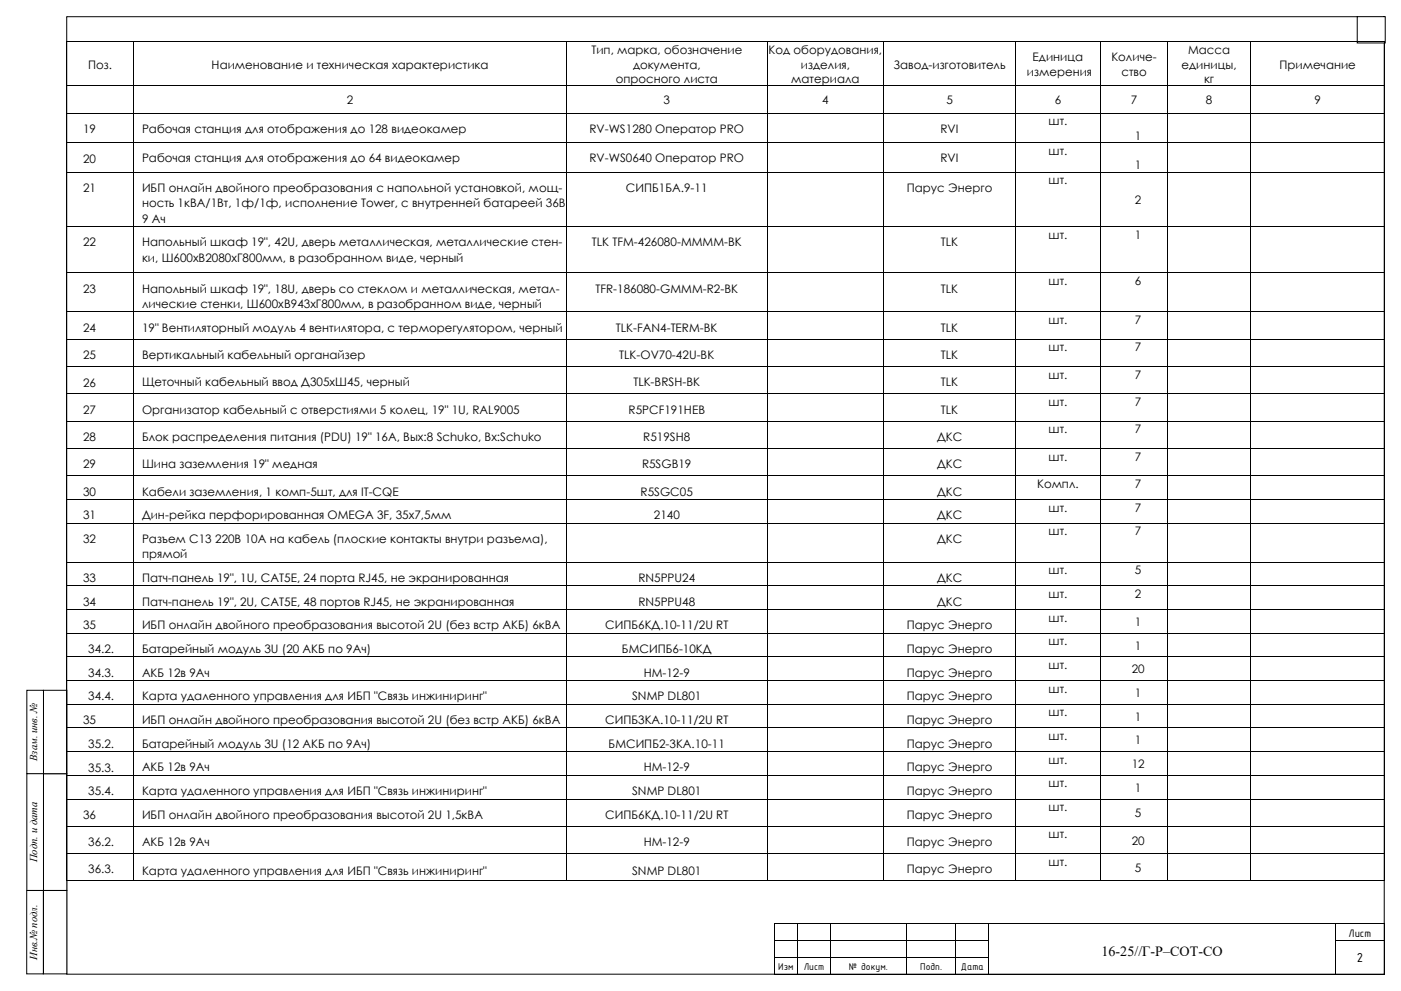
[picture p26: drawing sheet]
<svg xmlns="http://www.w3.org/2000/svg" width="420mm" height="297mm" viewBox="0 0 420 297" stroke-linecap="round" stroke-linejoin="round" font-family="sans-serif">
<defs><g id="words">
<g font-size="4.2">
<text x="330.2" y="286.5">16-25//Г-Р–СОТ-СО</text>
<text x="406.8" y="288.5">2</text>
</g>
<g font-size="3.5">
<text x="177.3" y="16.3">Тип, марка, обозначение</text>
<text x="230.4" y="16.3">Код оборудования,</text>
<text x="356.2" y="16.3">Масса</text>
<text x="26.4" y="20.6">Поз.</text>
<text x="63.5" y="20.6">Наименование и техническая характеристика</text>
<text x="189.8" y="20.6">документа,</text>
<text x="240.1" y="20.6">изделия,</text>
<text x="267.8" y="20.6">Завод-изготовитель</text>
<text x="307.9" y="22.7">измерения</text>
<text x="309.6" y="18.4">Единица</text>
<text x="333.2" y="18.4">Количе-</text>
<text x="336.2" y="22.7">ство</text>
<text x="354.2" y="20.6">единицы,</text>
<text x="383.6" y="20.6">Примечание</text>
<text x="184.7" y="24.9">опросного листа</text>
<text x="237.2" y="24.9">материала</text>
<text x="361" y="24.9">кг</text>
<text x="104" y="31.2">2</text>
<text x="199" y="31.2">3</text>
<text x="246.5" y="31.2">4</text>
<text x="283.8" y="31.2">5</text>
<text x="316.2" y="31.2">6</text>
<text x="339" y="31.2">7</text>
<text x="361.5" y="31.2">8</text>
<text x="394.1" y="31.2">9</text>
<text x="24.9" y="39.9">19</text>
<text x="42.6" y="39.9">Рабочая станция для отображения до 128 видеокамер</text>
<text x="176.7" y="39.9">RV-WS1280 Оператор PRO</text>
<text x="282" y="39.9">RVI</text>
<text x="314.4" y="37.6">шт.</text>
<text x="340.3" y="41.9">1</text>
<text x="314.4" y="46.4">шт.</text>
<text x="24.9" y="48.7">20</text>
<text x="42.6" y="48.7">Рабочая станция для отображения до 64 видеокамер</text>
<text x="176.7" y="48.7">RV-WS0640 Оператор PRO</text>
<text x="282" y="48.7">RVI</text>
<text x="340.3" y="50.7">1</text>
<text x="24.9" y="57.6">21</text>
<text x="42.6" y="57.5">ИБП онлайн двойного преобразования с напольной установкой, мощ-</text>
<text x="187.7" y="57.5">СИПБ1БА.9-11</text>
<text x="271.9" y="57.5">Парус Энерго</text>
<text x="314.4" y="55.2">шт.</text>
<text x="42.6" y="62.1">ность 1кВА/1Вт, 1ф/1ф, исполнение Tower, с внутренней батареей 36В</text>
<text x="340.3" y="61.1">2</text>
<text x="42.6" y="66.7">9 Ач</text>
<text x="314.4" y="71.5">шт.</text>
<text x="340.3" y="71.5">1</text>
<text x="24.9" y="73.8">22</text>
<text x="42.6" y="73.8">Напольный шкаф 19&quot;, 42U, дверь металлическая, металлические стен-</text>
<text x="177.5" y="73.8">TLK TFM-426080-MMMM-BK</text>
<text x="282.1" y="73.8">TLK</text>
<text x="42.6" y="78.4">ки, Ш600хВ2080хГ800мм, в разобранном виде, черный</text>
<text x="24.9" y="87.8">23</text>
<text x="42.6" y="87.8">Напольный шкаф 19&quot;, 18U, дверь со стеклом и металлическая, метал-</text>
<text x="178.5" y="87.8">TFR-186080-GMMM-R2-BK</text>
<text x="282.1" y="87.8">TLK</text>
<text x="314.4" y="85.5">шт.</text>
<text x="340.3" y="85.5">6</text>
<text x="42.6" y="92.4">лические стенки, Ш600хВ943хГ800мм, в разобранном виде, черный</text>
<text x="24.9" y="99.5">24</text>
<text x="42.6" y="99.4">19&quot; Вентиляторный модуль 4 вентилятора, с терморегулятором, черный</text>
<text x="184.7" y="99.4">TLK-FAN4-TERM-BK</text>
<text x="282.1" y="99.4">TLK</text>
<text x="314.4" y="97.2">шт.</text>
<text x="340.3" y="97.2">7</text>
<text x="24.9" y="107.7">25</text>
<text x="42.6" y="107.6">Вертикальный кабельный органайзер</text>
<text x="185.7" y="107.6">TLK-OV70-42U-BK</text>
<text x="282.1" y="107.6">TLK</text>
<text x="314.4" y="105.3">шт.</text>
<text x="340.3" y="105.3">7</text>
<text x="314.4" y="113.5">шт.</text>
<text x="340.3" y="113.5">7</text>
<text x="24.9" y="115.9">26</text>
<text x="42.6" y="115.8">Щеточный кабельный ввод Д305хШ45, черный</text>
<text x="189.9" y="115.8">TLK-BRSH-BK</text>
<text x="282.1" y="115.8">TLK</text>
<text x="24.9" y="124">27</text>
<text x="42.6" y="124">Организатор кабельный с отверстиями 5 колец, 19&quot; 1U, RAL9005</text>
<text x="188.5" y="124">R5PCF191HEB</text>
<text x="282.1" y="124">TLK</text>
<text x="314.4" y="121.7">шт.</text>
<text x="340.3" y="121.7">7</text>
<text x="314.4" y="129.9">шт.</text>
<text x="340.3" y="129.9">7</text>
<text x="24.9" y="132.2">28</text>
<text x="42.6" y="132.2">Блок распределения питания (PDU) 19&quot; 16A, Вых:8 Schuko, Вх:Schuko</text>
<text x="192.9" y="132.2">R519SH8</text>
<text x="280.9" y="132.2">ДКС</text>
<text x="24.9" y="140.4">29</text>
<text x="42.6" y="140.4">Шина заземления 19&quot; медная</text>
<text x="192.5" y="140.4">R5SGB19</text>
<text x="280.9" y="140.4">ДКС</text>
<text x="314.4" y="138.1">шт.</text>
<text x="340.3" y="138.1">7</text>
<text x="24.9" y="148.6">30</text>
<text x="42.6" y="148.5">Кабели заземления, 1 комп-5шт, для IT-CQE</text>
<text x="192.1" y="148.5">R5SGC05</text>
<text x="280.9" y="148.5">ДКС</text>
<text x="310.9" y="146.3">Компл.</text>
<text x="340.3" y="146.3">7</text>
<text x="24.9" y="155.7">31</text>
<text x="42.6" y="155.7">Дин-рейка перфорированная OMEGA 3F, 35х7,5мм</text>
<text x="196" y="155.7">2140</text>
<text x="280.9" y="155.7">ДКС</text>
<text x="314.4" y="153.4">шт.</text>
<text x="340.3" y="153.4">7</text>
<text x="314.4" y="160.4">шт.</text>
<text x="340.3" y="160.4">7</text>
<text x="24.9" y="162.8">32</text>
<text x="42.6" y="162.7">Разъем C13 220В 10A на кабель (плоские контакты внутри разъема),</text>
<text x="42.6" y="167.3">прямой</text>
<text x="280.9" y="162.7">ДКС</text>
<text x="314.4" y="172.1">шт.</text>
<text x="340.3" y="172.1">5</text>
<text x="24.9" y="174.5">33</text>
<text x="42.6" y="174.4">Патч-панель 19&quot;, 1U, CAT5E, 24 порта RJ45, не экранированная</text>
<text x="191.4" y="174.4">RN5PPU24</text>
<text x="280.9" y="174.4">ДКС</text>
<text x="314.4" y="179.2">шт.</text>
<text x="340.3" y="179.2">2</text>
<text x="24.9" y="181.6">34</text>
<text x="42.6" y="181.5">Патч-панель 19&quot;, 2U, CAT5E, 48 портов RJ45, не экранированная</text>
<text x="191.4" y="181.5">RN5PPU48</text>
<text x="280.9" y="181.5">ДКС</text>
<text x="24.9" y="188.7">35</text>
<text x="42.6" y="188.6">ИБП онлайн двойного преобразования высотой 2U (без встр АКБ) 6кВА</text>
<text x="181.4" y="188.6">СИПБ6КД.10-11/2U RT</text>
<text x="271.9" y="188.6">Парус Энерго</text>
<text x="314.4" y="186.4">шт.</text>
<text x="340.3" y="187.7">1</text>
<text x="26.5" y="195.8">34.2.</text>
<text x="42.6" y="195.7">Батарейный модуль 3U (20 АКБ по 9Ач)</text>
<text x="186.5" y="195.7">БМСИПБ6-10КД</text>
<text x="271.9" y="195.7">Парус Энерго</text>
<text x="314.4" y="193.5">шт.</text>
<text x="340.3" y="194.7">1</text>
<text x="26.5" y="202.9">34.3.</text>
<text x="42.6" y="202.8">АКБ 12в 9Ач</text>
<text x="193" y="202.8">HM-12-9</text>
<text x="271.9" y="202.8">Парус Энерго</text>
<text x="314.4" y="200.5">шт.</text>
<text x="339.3" y="201.8">20</text>
<text x="26.5" y="210">34.4.</text>
<text x="42.6" y="209.9">Карта удаленного управления для ИБП &quot;Связь инжиниринг&quot;</text>
<text x="189.5" y="209.9">SNMP DL801</text>
<text x="271.9" y="209.9">Парус Энерго</text>
<text x="314.4" y="207.6">шт.</text>
<text x="340.3" y="209">1</text>
<text x="314.4" y="214.8">шт.</text>
<text x="24.9" y="217.1">35</text>
<text x="42.6" y="217">ИБП онлайн двойного преобразования высотой 2U (без встр АКБ) 6кВА</text>
<text x="181.4" y="217">СИПБ3КА.10-11/2U RT</text>
<text x="271.9" y="217">Парус Энерго</text>
<text x="314.4" y="221.9">шт.</text>
<text x="340.3" y="216">1</text>
<text x="26.5" y="224.2">35.2.</text>
<text x="42.6" y="224.2">Батарейный модуль 3U (12 АКБ по 9Ач)</text>
<text x="182.5" y="224.2">БМСИПБ2-3КА.10-11</text>
<text x="271.9" y="224.2">Парус Энерго</text>
<text x="340.3" y="223.1">1</text>
<text x="26.5" y="231.3">35.3.</text>
<text x="42.6" y="231.2">АКБ 12в 9Ач</text>
<text x="193" y="231.2">HM-12-9</text>
<text x="271.9" y="231.2">Парус Энерго</text>
<text x="314.4" y="228.9">шт.</text>
<text x="339.3" y="230.3">12</text>
<text x="26.5" y="238.4">35.4.</text>
<text x="42.6" y="238.3">Карта удаленного управления для ИБП &quot;Связь инжиниринг&quot;</text>
<text x="189.5" y="238.3">SNMP DL801</text>
<text x="271.9" y="238.3">Парус Энерго</text>
<text x="314.4" y="236.1">шт.</text>
<text x="340.3" y="237.4">1</text>
<text x="24.9" y="245.5">36</text>
<text x="42.6" y="245.4">ИБП онлайн двойного преобразования высотой 2U 1,5кВА</text>
<text x="181.4" y="245.4">СИПБ6КД.10-11/2U RT</text>
<text x="271.9" y="245.4">Парус Энерго</text>
<text x="314.4" y="243.2">шт.</text>
<text x="340.3" y="245">5</text>
<text x="314.4" y="251.3">шт.</text>
<text x="26.5" y="253.7">36.2.</text>
<text x="42.6" y="253.6">АКБ 12в 9Ач</text>
<text x="193" y="253.6">HM-12-9</text>
<text x="271.9" y="253.6">Парус Энерго</text>
<text x="339.3" y="253.2">20</text>
<text x="26.5" y="261.8">36.3.</text>
<text x="42.6" y="262.4">Карта удаленного управления для ИБП &quot;Связь инжиниринг&quot;</text>
<text x="189.5" y="262.4">SNMP DL801</text>
<text x="271.9" y="261.8">Парус Энерго</text>
<text x="314.4" y="259.5">шт.</text>
<text x="340.3" y="261.4">5</text>
<text x="404.3" y="281">Лист</text>
</g>
<g font-size="3.2">
<text x="11.2" y="228.1" transform="rotate(-90 11.2 228.1)">Взам. инв. №</text>
<text x="11.2" y="258.5" transform="rotate(-90 11.2 258.5)">Подп. и дата</text>
<text x="11.2" y="287.8" transform="rotate(-90 11.2 287.8)">Инв.№ подл.</text>
<text x="233.3" y="290.6">Изм</text>
<text x="241" y="290.6">Лист</text>
<text x="254.5" y="290.6">№ докум.</text>
<text x="275.9" y="290.6">Подп.</text>
<text x="288.1" y="290.6">Дата</text>
</g>
</g></defs>
<g fill="#000">
<path d="M232.1 276.9l.1 .1zM239 276.9l.2 .1zM248.9 276.9l.2 .1zM271.7 276.9l.1 .1zM286.5 276.9l.2 .1zM296.4 276.9l.2 .1zM400.2 276.9l.2 .1zM415.1 276.9l.1 .1zM232.1 281.9l.1 .2zM232.1 286.9l.1 .2zM232.1 291.9l.1 .2zM239 281.9l.2 .2z"/>
<path d="M239 286.9l.2 .2zM239 291.9l.2 .2zM248.9 281.9l.2 .2zM248.9 286.9l.2 .2zM248.9 291.9l.2 .2zM271.7 281.9l.1 .2zM271.7 286.9l.1 .2zM271.7 291.9l.1 .2zM286.5 281.9l.2 .2zM286.5 286.9l.2 .2zM286.5 291.9l.2 .2zM296.4 281.9l.2 .2z"/>
<path d="M296.4 286.9l.2 .2zM296.4 291.9l.2 .2zM400.2 281.9h.2v.2h-.2zM400.2 286.9h.2v.2h-.2zM400.2 291.9h.2v.2h-.2zM400.4 281.9h.3v.2h-.3zM415 281.9h.3v.2h-.3zM415 286.9h.3v.2h-.3zM415 291.9h.3v.2h-.3z"/>
</g>
<g fill="none" stroke="#000" stroke-width=".3">
<path d="M20 5h395v287h-395zM232.2 277v4.9M232.2 276.9h6.8M239.1 277v4.9M239.2 276.9h9.7M249 277v4.9M249.1 276.9h22.6M271.7 277v4.9M271.8 276.9h14.7M286.6 277v4.9M286.7 276.9h9.7M296.5 277v4.9"/>
<path d="M296.6 276.9h103.6M400.3 277v4.9M400.4 276.9h14.7M415.2 277v4.9M232.2 282.1v4.8M232.2 287.1v4.8M232.2 281.9h6.8M232.2 286.9h6.8M232.2 292h6.8M239.1 282.1v4.8M239.1 287.1v4.8M239.2 281.9h9.7"/>
<path d="M239.2 286.9h9.7M239.2 292h9.7M249 282.1v4.8M249 287.1v4.8M249.1 281.9h22.6M249.1 286.9h22.6M249.1 292h22.6M271.7 282.1v4.8M271.7 287.1v4.8M271.8 281.9h14.7M271.8 286.9h14.7M271.8 292h14.7"/>
<path d="M286.6 282.1v4.8M286.6 287.1v4.8M286.7 281.9h9.7M286.7 286.9h9.7M286.7 292h9.7M296.5 282.1v4.8M296.5 287.1v4.8M296.6 292h103.6M400.3 282.1v4.8M400.3 287.1v4.8M400.4 292h14.6M400.7 282h14.3"/>
<path d="M415.2 282.1v4.8M415.2 287.1v4.8"/>
</g>
<g fill="#fff" stroke="#000" stroke-width=".3">
<path d="M13 266.9h7v25h-7z" fill-rule="evenodd"/>
<path d="M13 231.9h7v35h-7z" fill-rule="evenodd"/>
<path d="M13 206.9h7v25h-7z" fill-rule="evenodd"/>
<path d="M8 206.9h5v25h-5z" fill-rule="evenodd"/>
<path d="M8 231.9h5v35h-5z" fill-rule="evenodd"/>
<path d="M8 266.9h5v25h-5z" fill-rule="evenodd"/>
<path d="M406.9 5h8.4v7.9h-8.4z" fill-rule="evenodd"/>
</g>
<g fill="#000">
<path d="M19.9 12.5l.2 .2zM39.9 12.5l.1 .2zM169.9 12.5l.2 .2zM229.9 12.5l.1 .2zM264.9 12.5l.2 .2zM304.3 12.5l.2 .2zM329.9 12.5l.2 .2zM349.9 12.5l.2 .2zM374.9 12.5l.2 .2zM415 12.5l.1 .2zM19.9 25.7l.2 .1zM19.9 33.8l.2 .2z"/>
<path d="M39.9 25.7l.1 .1zM39.9 33.8l.1 .2zM169.9 25.7l.2 .1zM169.9 33.8l.2 .2zM229.9 25.7l.1 .1zM229.9 33.8l.1 .2zM264.9 25.7l.2 .1zM264.9 33.8l.2 .2zM304.3 25.7l.2 .1zM304.3 33.8l.2 .2zM329.9 25.7l.2 .1zM329.9 33.8l.2 .2z"/>
<path d="M349.9 25.7l.2 .1zM349.9 33.8l.2 .2zM374.9 25.7l.2 .1zM374.9 33.8l.2 .2zM415 25.7l.1 .1zM415 33.8l.1 .2zM19.9 42.7l.2 .1zM19.9 51.5l.2 .1zM39.9 42.7l.1 .1zM39.9 51.5l.1 .1zM169.9 42.7l.2 .1zM169.9 51.5l.2 .1z"/>
<path d="M229.9 42.7l.1 .1zM229.9 51.5l.1 .1zM264.9 42.7l.2 .1zM264.9 51.5l.2 .1zM304.3 42.7l.2 .1zM304.3 51.5l.2 .1zM329.9 42.7l.2 .1zM329.9 51.5l.2 .1zM349.9 42.7l.2 .1zM349.9 51.5l.2 .1zM374.9 42.7l.2 .1zM374.9 51.5l.2 .1z"/>
<path d="M415 42.7l.1 .1zM415 51.5l.1 .1zM19.9 67.8l.2 .1zM39.9 67.8l.1 .1zM169.9 67.8l.2 .1zM229.9 67.8l.1 .1zM264.9 67.8l.2 .1zM304.3 67.8l.2 .1zM329.9 67.8l.2 .1zM349.9 67.8l.2 .1zM374.9 67.8l.2 .1zM415 67.8l.1 .1z"/>
<path d="M19.9 81.7l.2 .2zM19.9 93.4l.2 .2zM39.9 81.7l.1 .2zM39.9 93.4l.1 .2zM169.9 81.7l.2 .2zM169.9 93.4l.2 .2zM229.9 81.7l.1 .2zM229.9 93.4l.1 .2zM264.9 81.7l.2 .2zM264.9 93.4l.2 .2zM304.3 81.7l.2 .2zM304.3 93.4l.2 .2z"/>
<path d="M329.9 81.7l.2 .2zM329.9 93.4l.2 .2zM349.9 81.7l.2 .2zM349.9 93.4l.2 .2zM374.9 81.7l.2 .2zM374.9 93.4l.2 .2zM415 81.7l.1 .2zM415 93.4l.1 .2zM19.9 101.6l.2 .2zM19.9 109.8l.2 .2zM19.9 118l.2 .2zM39.9 101.6l.1 .2z"/>
<path d="M39.9 109.8l.1 .2zM39.9 118l.1 .2zM169.9 101.6l.2 .2zM169.9 109.8l.2 .2zM169.9 118l.2 .2zM229.9 101.6l.1 .2zM229.9 109.8l.1 .2zM229.9 118l.1 .2zM264.9 101.6l.2 .2zM264.9 109.8l.2 .2zM264.9 118l.2 .2zM304.3 101.6l.2 .2z"/>
<path d="M304.3 109.8l.2 .2zM304.3 118l.2 .2zM329.9 101.6l.2 .2zM329.9 109.8l.2 .2zM329.9 118l.2 .2zM349.9 101.6l.2 .2zM349.9 109.8l.2 .2zM349.9 118l.2 .2zM374.9 101.6l.2 .2zM374.9 109.8l.2 .2zM374.9 118l.2 .2zM415 101.6l.1 .2z"/>
<path d="M415 109.8l.1 .2zM415 118l.1 .2zM19.9 126.2l.2 .1zM19.9 134.4l.2 .1zM39.9 126.2l.1 .1zM39.9 134.4l.1 .1zM169.9 126.2l.2 .1zM169.9 134.4l.2 .1zM229.9 126.2l.1 .1zM229.9 134.4l.1 .1zM264.9 126.2l.2 .1zM264.9 134.4l.2 .1z"/>
<path d="M304.3 126.2l.2 .1zM304.3 134.4l.2 .1zM329.9 126.2l.2 .1zM329.9 134.4l.2 .1zM349.9 126.2l.2 .1zM349.9 134.4l.2 .1zM374.9 126.2l.2 .1zM374.9 134.4l.2 .1zM415 126.2l.1 .1zM415 134.4l.1 .1zM19.9 142.5l.2 .2zM19.9 149.6l.2 .2z"/>
<path d="M19.9 156.7l.2 .2zM39.9 142.5l.1 .2zM39.9 149.6l.1 .2zM39.9 156.7l.1 .2zM169.9 142.5l.2 .2zM169.9 149.6l.2 .2zM169.9 156.7l.2 .2zM229.9 142.5l.1 .2zM229.9 149.6l.1 .2zM229.9 156.7l.1 .2zM264.9 142.5l.2 .2zM264.9 149.6l.2 .2z"/>
<path d="M264.9 156.7l.2 .2zM304.3 142.5l.2 .2zM304.3 149.6l.2 .2zM304.3 156.7l.2 .2zM329.9 142.5l.2 .2zM329.9 149.6l.2 .2zM329.9 156.7l.2 .2zM349.9 142.5l.2 .2zM349.9 149.6l.2 .2zM349.9 156.7l.2 .2zM374.9 142.5l.2 .2zM374.9 149.6l.2 .2z"/>
<path d="M374.9 156.7l.2 .2zM415 142.5l.1 .2zM415 149.6l.1 .2zM415 156.7l.1 .2zM19.9 168.4l.2 .2zM19.9 175.5l.2 .2zM39.9 168.4l.1 .2zM39.9 175.5l.1 .2zM169.9 168.4l.2 .2zM169.9 175.5l.2 .2zM229.9 168.4l.1 .2zM229.9 175.5l.1 .2z"/>
<path d="M264.9 168.4l.2 .2zM264.9 175.5l.2 .2zM304.3 168.4l.2 .2zM304.3 175.5l.2 .2zM329.9 168.4l.2 .2zM329.9 175.5l.2 .2zM349.9 168.4l.2 .2zM349.9 175.5l.2 .2zM374.9 168.4l.2 .2zM374.9 175.5l.2 .2zM415 168.4l.1 .2zM415 175.5l.1 .2z"/>
<path d="M19.9 182.6l.2 .2zM19.9 189.7l.2 .2zM19.9 196.8l.2 .2zM39.9 182.6l.1 .2zM39.9 189.7l.1 .2zM39.9 196.8l.1 .2zM169.9 182.6l.2 .2zM169.9 189.7l.2 .2zM169.9 196.8l.2 .2zM229.9 182.6l.1 .2zM229.9 189.7l.1 .2zM229.9 196.8l.1 .2z"/>
<path d="M264.9 182.6l.2 .2zM264.9 189.7l.2 .2zM264.9 196.8l.2 .2zM304.3 182.6l.2 .2zM304.3 189.7l.2 .2zM304.3 196.8l.2 .2zM329.9 182.6l.2 .2zM329.9 189.7l.2 .2zM329.9 196.8l.2 .2zM349.9 182.6l.2 .2zM349.9 189.7l.2 .2zM349.9 196.8l.2 .2z"/>
<path d="M374.9 182.6l.2 .2zM374.9 189.7l.2 .2zM374.9 196.8l.2 .2zM415 182.6l.1 .2zM415 189.7l.1 .2zM415 196.8l.1 .2zM19.9 203.9l.2 .2zM19.9 211l.2 .2zM19.9 218.1l.2 .2zM39.9 203.9l.1 .2zM39.9 211l.1 .2zM39.9 218.1l.1 .2z"/>
<path d="M169.9 203.9l.2 .2zM169.9 211l.2 .2zM169.9 218.1l.2 .2zM229.9 203.9l.1 .2zM229.9 211l.1 .2zM229.9 218.1l.1 .2zM264.9 203.9l.2 .2zM264.9 211l.2 .2zM264.9 218.1l.2 .2zM304.3 203.9l.2 .2zM304.3 211l.2 .2zM304.3 218.1l.2 .2z"/>
<path d="M329.9 203.9l.2 .2zM329.9 211l.2 .2zM329.9 218.1l.2 .2zM349.9 203.9l.2 .2zM349.9 211l.2 .2zM349.9 218.1l.2 .2zM374.9 203.9l.2 .2zM374.9 211l.2 .2zM374.9 218.1l.2 .2zM415 203.9l.1 .2zM415 211l.1 .2zM415 218.1l.1 .2z"/>
<path d="M19.9 225.2l.2 .2zM19.9 232.3l.2 .2zM19.9 239.4l.2 .2zM39.9 225.2l.1 .2zM39.9 232.3l.1 .2zM39.9 239.4l.1 .2zM169.9 225.2l.2 .2zM169.9 232.3l.2 .2zM169.9 239.4l.2 .2zM229.9 225.2l.1 .2zM229.9 232.3l.1 .2zM229.9 239.4l.1 .2z"/>
<path d="M264.9 225.2l.2 .2zM264.9 232.3l.2 .2zM264.9 239.4l.2 .2zM304.3 225.2l.2 .2zM304.3 232.3l.2 .2zM304.3 239.4l.2 .2zM329.9 225.2l.2 .2zM329.9 232.3l.2 .2zM329.9 239.4l.2 .2zM349.9 225.2l.2 .2zM349.9 232.3l.2 .2zM349.9 239.4l.2 .2z"/>
<path d="M374.9 225.2l.2 .2zM374.9 232.3l.2 .2zM374.9 239.4l.2 .2zM415 225.2l.1 .2zM415 232.3l.1 .2zM415 239.4l.1 .2zM19.9 247.6l.2 .2zM19.9 255.8l.2 .1zM39.9 247.6l.1 .2zM39.9 255.8l.1 .1zM169.9 247.6l.2 .2zM169.9 255.8l.2 .1z"/>
<path d="M229.9 247.6l.1 .2zM229.9 255.8l.1 .1zM264.9 247.6l.2 .2zM264.9 255.8l.2 .1zM304.3 247.6l.2 .2zM304.3 255.8l.2 .1zM329.9 247.6l.2 .2zM329.9 255.8l.2 .1zM349.9 247.6l.2 .2zM349.9 255.8l.2 .1zM374.9 247.6l.2 .2zM374.9 255.8l.2 .1z"/>
<path d="M415 247.6l.1 .2zM415 255.8l.1 .1zM19.9 264l.2 .2zM39.9 264l.1 .2zM169.9 264l.2 .2zM229.9 264l.1 .2zM264.9 264l.2 .2zM304.3 264l.2 .2zM329.9 264l.2 .2zM349.9 264l.2 .2zM374.9 264l.2 .2zM415 264l.1 .2z"/>
</g>
<g fill="none" stroke="#000" stroke-width=".3">
<path d="M20 12.7v13M20.1 12.6h19.8M40 12.7v13M40 12.6h129.9M170 12.7v13M170.1 12.6h59.8M230 12.7v13M230 12.6h34.9M265 12.7v13M265.1 12.6h39.2M304.4 12.7v13M304.5 12.6h25.4"/>
<path d="M330 12.7v13M330.1 12.6h19.8M350 12.7v13M350.1 12.6h24.8M375 12.7v13M375.1 12.6h39.9M415 12.7v13M20 25.8v8M20 34v8.7M20.1 25.7h19.8M20.1 33.9h19.8M40 25.8v8"/>
<path d="M40 34v8.7M40 25.7h129.9M40 33.9h129.9M170 25.8v8M170 34v8.7M170.1 25.7h59.8M170.1 33.9h59.8M230 25.8v8M230 34v8.7M230 25.7h34.9M230 33.9h34.9M265 25.8v8"/>
<path d="M265 34v8.7M265.1 25.7h39.2M265.1 33.9h39.2M304.4 25.8v8M304.4 34v8.7M304.5 25.7h25.4M304.5 33.9h25.4M330 25.8v8M330 34v8.7M330.1 25.7h19.8M330.1 33.9h19.8M350 25.8v8"/>
<path d="M350 34v8.7M350.1 25.7h24.8M350.1 33.9h24.8M375 25.8v8M375 34v8.7M375.1 25.7h39.9M375.1 33.9h39.9M415 25.8v8M415 34v8.7M20 42.8v8.7M20 51.6v16.2M20.1 42.8h19.8"/>
<path d="M20.1 51.6h19.8M40 42.8v8.7M40 51.6v16.2M40 42.8h129.9M40 51.6h129.9M170 42.8v8.7M170 51.6v16.2M170.1 42.8h59.8M170.1 51.6h59.8M230 42.8v8.7M230 51.6v16.2M230 42.8h34.9"/>
<path d="M230 51.6h34.9M265 42.8v8.7M265 51.6v16.2M265.1 42.8h39.2M265.1 51.6h39.2M304.4 42.8v8.7M304.4 51.6v16.2M304.5 42.8h25.4M304.5 51.6h25.4M330 42.8v8.7M330 51.6v16.2M330.1 42.8h19.8"/>
<path d="M330.1 51.6h19.8M350 42.8v8.7M350 51.6v16.2M350.1 42.8h24.8M350.1 51.6h24.8M375 42.8v8.7M375 51.6v16.2M375.1 42.8h39.9M375.1 51.6h39.9M415 42.8v8.7M415 51.6v16.2M20 67.9v13.8"/>
<path d="M20.1 67.9h19.8M40 67.9v13.8M40 67.9h129.9M170 67.9v13.8M170.1 67.9h59.8M230 67.9v13.8M230 67.9h34.9M265 67.9v13.8M265.1 67.9h39.2M304.4 67.9v13.8M304.5 67.9h25.4M330 67.9v13.8"/>
<path d="M330.1 67.9h19.8M350 67.9v13.8M350.1 67.9h24.8M375 67.9v13.8M375.1 67.9h39.9M415 67.9v13.8M20 81.9v11.5M20 93.6v8M20.1 81.8h19.8M20.1 93.5h19.8M40 81.9v11.5M40 93.6v8"/>
<path d="M40 81.8h129.9M40 93.5h129.9M170 81.9v11.5M170 93.6v8M170.1 81.8h59.8M170.1 93.5h59.8M230 81.9v11.5M230 93.6v8M230 81.8h34.9M230 93.5h34.9M265 81.9v11.5M265 93.6v8"/>
<path d="M265.1 81.8h39.2M265.1 93.5h39.2M304.4 81.9v11.5M304.4 93.6v8M304.5 81.8h25.4M304.5 93.5h25.4M330 81.9v11.5M330 93.6v8M330.1 81.8h19.8M330.1 93.5h19.8M350 81.9v11.5M350 93.6v8"/>
<path d="M350.1 81.8h24.8M350.1 93.5h24.8M375 81.9v11.5M375 93.6v8M375.1 81.8h39.9M375.1 93.5h39.9M415 81.9v11.5M415 93.6v8M20 101.8v8M20 110v8M20 118.2v8M20.1 101.7h19.8"/>
<path d="M20.1 109.9h19.8M20.1 118.1h19.8M40 101.8v8M40 110v8M40 118.2v8M40 101.7h129.9M40 109.9h129.9M40 118.1h129.9M170 101.8v8M170 110v8M170 118.2v8M170.1 101.7h59.8"/>
<path d="M170.1 109.9h59.8M170.1 118.1h59.8M230 101.8v8M230 110v8M230 118.2v8M230 101.7h34.9M230 109.9h34.9M230 118.1h34.9M265 101.8v8M265 110v8M265 118.2v8M265.1 101.7h39.2"/>
<path d="M265.1 109.9h39.2M265.1 118.1h39.2M304.4 101.8v8M304.4 110v8M304.4 118.2v8M304.5 101.7h25.4M304.5 109.9h25.4M304.5 118.1h25.4M330 101.8v8M330 110v8M330 118.2v8M330.1 101.7h19.8"/>
<path d="M330.1 109.9h19.8M330.1 118.1h19.8M350 101.8v8M350 110v8M350 118.2v8M350.1 101.7h24.8M350.1 109.9h24.8M350.1 118.1h24.8M375 101.8v8M375 110v8M375 118.2v8M375.1 101.7h39.9"/>
<path d="M375.1 109.9h39.9M375.1 118.1h39.9M415 101.8v8M415 110v8M415 118.2v8M20 126.3v8.1M20 134.5v8M20.1 126.2h19.8M20.1 134.5h19.8M40 126.3v8.1M40 134.5v8M40 126.2h129.9"/>
<path d="M40 134.5h129.9M170 126.3v8.1M170 134.5v8M170.1 126.2h59.8M170.1 134.5h59.8M230 126.3v8.1M230 134.5v8M230 126.2h34.9M230 134.5h34.9M265 126.3v8.1M265 134.5v8M265.1 126.2h39.2"/>
<path d="M265.1 134.5h39.2M304.4 126.3v8.1M304.4 134.5v8M304.5 126.2h25.4M304.5 134.5h25.4M330 126.3v8.1M330 134.5v8M330.1 126.2h19.8M330.1 134.5h19.8M350 126.3v8.1M350 134.5v8M350.1 126.2h24.8"/>
<path d="M350.1 134.5h24.8M375 126.3v8.1M375 134.5v8M375.1 126.2h39.9M375.1 134.5h39.9M415 126.3v8.1M415 134.5v8M20 142.7v6.9M20 149.8v6.9M20 156.9v11.5M20.1 142.6h19.8M20.1 149.7h19.8"/>
<path d="M20.1 156.8h19.8M40 142.7v6.9M40 149.8v6.9M40 156.9v11.5M40 142.6h129.9M40 149.7h129.9M40 156.8h129.9M170 142.7v6.9M170 149.8v6.9M170 156.9v11.5M170.1 142.6h59.8M170.1 149.7h59.8"/>
<path d="M170.1 156.8h59.8M230 142.7v6.9M230 149.8v6.9M230 156.9v11.5M230 142.6h34.9M230 149.7h34.9M230 156.8h34.9M265 142.7v6.9M265 149.8v6.9M265 156.9v11.5M265.1 142.6h39.2M265.1 149.7h39.2"/>
<path d="M265.1 156.8h39.2M304.4 142.7v6.9M304.4 149.8v6.9M304.4 156.9v11.5M304.5 142.6h25.4M304.5 149.7h25.4M304.5 156.8h25.4M330 142.7v6.9M330 149.8v6.9M330 156.9v11.5M330.1 142.6h19.8M330.1 149.7h19.8"/>
<path d="M330.1 156.8h19.8M350 142.7v6.9M350 149.8v6.9M350 156.9v11.5M350.1 142.6h24.8M350.1 149.7h24.8M350.1 156.8h24.8M375 142.7v6.9M375 149.8v6.9M375 156.9v11.5M375.1 142.6h39.9M375.1 149.7h39.9"/>
<path d="M375.1 156.8h39.9M415 142.7v6.9M415 149.8v6.9M415 156.9v11.5M20 168.6v6.9M20 175.7v6.9M20.1 168.5h19.8M20.1 175.6h19.8M40 168.6v6.9M40 175.7v6.9M40 168.5h129.9M40 175.6h129.9"/>
<path d="M170 168.6v6.9M170 175.7v6.9M170.1 168.5h59.8M170.1 175.6h59.8M230 168.6v6.9M230 175.7v6.9M230 168.5h34.9M230 175.6h34.9M265 168.6v6.9M265 175.7v6.9M265.1 168.5h39.2M265.1 175.6h39.2"/>
<path d="M304.4 168.6v6.9M304.4 175.7v6.9M304.5 168.5h25.4M304.5 175.6h25.4M330 168.6v6.9M330 175.7v6.9M330.1 168.5h19.8M330.1 175.6h19.8M350 168.6v6.9M350 175.7v6.9M350.1 168.5h24.8M350.1 175.6h24.8"/>
<path d="M375 168.6v6.9M375 175.7v6.9M375.1 168.5h39.9M375.1 175.6h39.9M415 168.6v6.9M415 175.7v6.9M20 182.8v6.9M20 189.9v6.9M20 197v6.9M20.1 182.7h19.8M20.1 189.8h19.8M20.1 196.9h19.8"/>
<path d="M40 182.8v6.9M40 189.9v6.9M40 197v6.9M40 182.7h129.9M40 189.8h129.9M40 196.9h129.9M170 182.8v6.9M170 189.9v6.9M170 197v6.9M170.1 182.7h59.8M170.1 189.8h59.8M170.1 196.9h59.8"/>
<path d="M230 182.8v6.9M230 189.9v6.9M230 197v6.9M230 182.7h34.9M230 189.8h34.9M230 196.9h34.9M265 182.8v6.9M265 189.9v6.9M265 197v6.9M265.1 182.7h39.2M265.1 189.8h39.2M265.1 196.9h39.2"/>
<path d="M304.4 182.8v6.9M304.4 189.9v6.9M304.4 197v6.9M304.5 182.7h25.4M304.5 189.8h25.4M304.5 196.9h25.4M330 182.8v6.9M330 189.9v6.9M330 197v6.9M330.1 182.7h19.8M330.1 189.8h19.8M330.1 196.9h19.8"/>
<path d="M350 182.8v6.9M350 189.9v6.9M350 197v6.9M350.1 182.7h24.8M350.1 189.8h24.8M350.1 196.9h24.8M375 182.8v6.9M375 189.9v6.9M375 197v6.9M375.1 182.7h39.9M375.1 189.8h39.9M375.1 196.9h39.9"/>
<path d="M415 182.8v6.9M415 189.9v6.9M415 197v6.9M20 204.1v6.9M20 211.2v6.9M20 218.3v6.9M20.1 204h19.8M20.1 211.1h19.8M20.1 218.2h19.8M40 204.1v6.9M40 211.2v6.9M40 218.3v6.9"/>
<path d="M40 204h129.9M40 211.1h129.9M40 218.2h129.9M170 204.1v6.9M170 211.2v6.9M170 218.3v6.9M170.1 204h59.8M170.1 211.1h59.8M170.1 218.2h59.8M230 204.1v6.9M230 211.2v6.9M230 218.3v6.9"/>
<path d="M230 204h34.9M230 211.1h34.9M230 218.2h34.9M265 204.1v6.9M265 211.2v6.9M265 218.3v6.9M265.1 204h39.2M265.1 211.1h39.2M265.1 218.2h39.2M304.4 204.1v6.9M304.4 211.2v6.9M304.4 218.3v6.9"/>
<path d="M304.5 204h25.4M304.5 211.1h25.4M304.5 218.2h25.4M330 204.1v6.9M330 211.2v6.9M330 218.3v6.9M330.1 204h19.8M330.1 211.1h19.8M330.1 218.2h19.8M350 204.1v6.9M350 211.2v6.9M350 218.3v6.9"/>
<path d="M350.1 204h24.8M350.1 211.1h24.8M350.1 218.2h24.8M375 204.1v6.9M375 211.2v6.9M375 218.3v6.9M375.1 204h39.9M375.1 211.1h39.9M375.1 218.2h39.9M415 204.1v6.9M415 211.2v6.9M415 218.3v6.9"/>
<path d="M20 225.4v6.9M20 232.5v6.9M20 239.6v8M20.1 225.3h19.8M20.1 232.4h19.8M20.1 239.5h19.8M40 225.4v6.9M40 232.5v6.9M40 239.6v8M40 225.3h129.9M40 232.4h129.9M40 239.5h129.9"/>
<path d="M170 225.4v6.9M170 232.5v6.9M170 239.6v8M170.1 225.3h59.8M170.1 232.4h59.8M170.1 239.5h59.8M230 225.4v6.9M230 232.5v6.9M230 239.6v8M230 225.3h34.9M230 232.4h34.9M230 239.5h34.9"/>
<path d="M265 225.4v6.9M265 232.5v6.9M265 239.6v8M265.1 225.3h39.2M265.1 232.4h39.2M265.1 239.5h39.2M304.4 225.4v6.9M304.4 232.5v6.9M304.4 239.6v8M304.5 225.3h25.4M304.5 232.4h25.4M304.5 239.5h25.4"/>
<path d="M330 225.4v6.9M330 232.5v6.9M330 239.6v8M330.1 225.3h19.8M330.1 232.4h19.8M330.1 239.5h19.8M350 225.4v6.9M350 232.5v6.9M350 239.6v8M350.1 225.3h24.8M350.1 232.4h24.8M350.1 239.5h24.8"/>
<path d="M375 225.4v6.9M375 232.5v6.9M375 239.6v8M375.1 225.3h39.9M375.1 232.4h39.9M375.1 239.5h39.9M415 225.4v6.9M415 232.5v6.9M415 239.6v8M20 247.8v8M20 255.9v8.1M20.1 247.7h19.8"/>
<path d="M20.1 255.9h19.8M40 247.8v8M40 255.9v8.1M40 247.7h129.9M40 255.9h129.9M170 247.8v8M170 255.9v8.1M170.1 247.7h59.8M170.1 255.9h59.8M230 247.8v8M230 255.9v8.1M230 247.7h34.9"/>
<path d="M230 255.9h34.9M265 247.8v8M265 255.9v8.1M265.1 247.7h39.2M265.1 255.9h39.2M304.4 247.8v8M304.4 255.9v8.1M304.5 247.7h25.4M304.5 255.9h25.4M330 247.8v8M330 255.9v8.1M330.1 247.7h19.8"/>
<path d="M330.1 255.9h19.8M350 247.8v8M350 255.9v8.1M350.1 247.7h24.8M350.1 255.9h24.8M375 247.8v8M375 255.9v8.1M375.1 247.7h39.9M375.1 255.9h39.9M415 247.8v8M415 255.9v8.1M20.1 264.1h19.8"/>
<path d="M40 264.1h129.9M170.1 264.1h59.8M230 264.1h34.9M265.1 264.1h39.2M304.5 264.1h25.4M330.1 264.1h19.8M350.1 264.1h24.8M375.1 264.1h39.9"/>
</g>
<use href="#words"/>
</svg>
